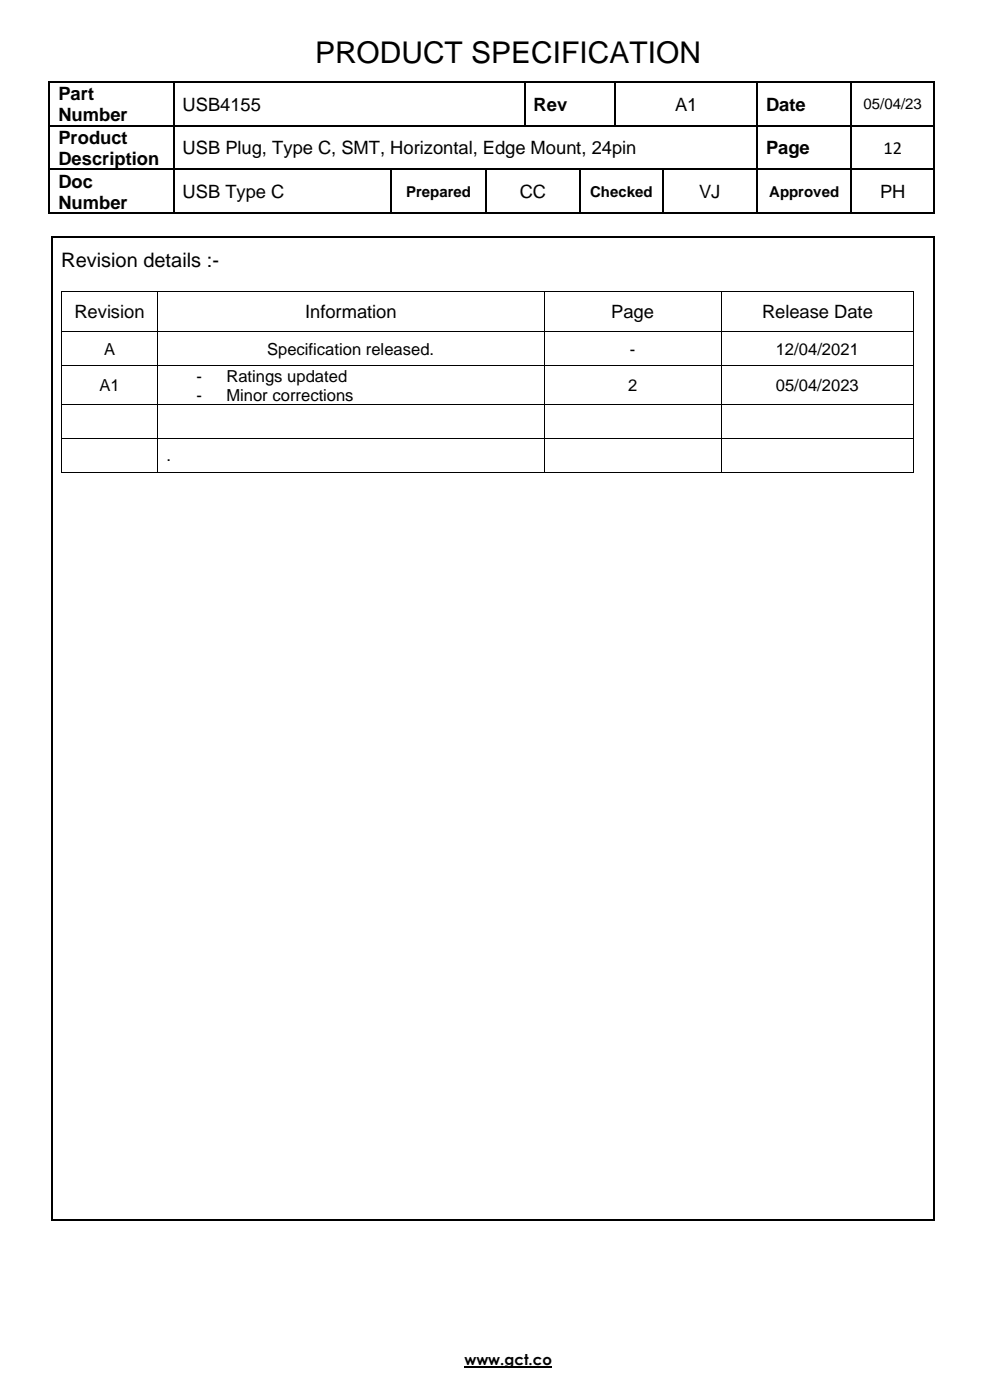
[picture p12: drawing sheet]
<svg xmlns="http://www.w3.org/2000/svg" width="210mm" height="297mm" viewBox="0 0 210 297" stroke-linecap="round" stroke-linejoin="round" font-family="sans-serif">
<defs><g id="words">
<text font-size="6.3" x="66.8" y="13.4">PRODUCT SPECIFICATION</text>
<text font-size="4.2" x="13" y="56.6">Revision details :-</text>
<g font-size="3.9">
<text x="12.4" y="21.2">Part</text>
<text x="38.7" y="23.5">USB4155</text>
<text x="113.2" y="23.5">Rev</text>
<text x="143.2" y="23.5">A1</text>
<text x="162.5" y="23.5">Date</text>
<text x="12.4" y="25.7">Number</text>
<text x="12.4" y="30.5">Product</text>
<text x="12.4" y="35">Description</text>
<text x="38.7" y="32.7">USB Plug, Type C, SMT, Horizontal, Edge Mount, 24pin</text>
<text x="162.5" y="32.7">Page</text>
<text x="187.4" y="32.6">12</text>
<text x="12.4" y="39.8">Doc</text>
<text x="12.4" y="44.2">Number</text>
<text x="38.7" y="42">USB Type C</text>
<text x="110.2" y="42">CC</text>
<text x="148.3" y="42">VJ</text>
<text x="186.6" y="42">PH</text>
<text x="15.8" y="67.5">Revision</text>
<text x="64.7" y="67.5">Information</text>
<text x="129.6" y="67.5">Page</text>
<text x="161.6" y="67.5">Release Date</text>
</g>
<g font-size="3.5">
<text x="22.1" y="75.2">A</text>
<text x="56.7" y="75.2">Specification released.</text>
<text x="133.6" y="75.2">-</text>
<text x="164.5" y="75.2">12/04/2021</text>
<text x="21.1" y="83">A1</text>
<text x="41.7" y="80.9">-</text>
<text x="48" y="80.9">Ratings updated</text>
<text x="133.2" y="83">2</text>
<text x="164.5" y="83">05/04/2023</text>
<text x="41.7" y="85">-</text>
<text x="48" y="85">Minor corrections</text>
<text x="35.3" y="97.9">.</text>
</g>
<g font-size="3.2">
<text x="183.1" y="23.2">05/04/23</text>
<text x="86.1" y="41.7">Prepared</text>
<text x="125.2" y="41.7">Checked</text>
<text x="163.1" y="41.7">Approved</text>
<text x="98.5" y="289.6">www.gct.co</text>
</g>
</g></defs>
<g fill="#000">
<path d="M10.3 17.2h.4v.4h-.4z" fill-rule="evenodd"/>
<path d="M10.3 17.2h.4v.4h-.4z" fill-rule="evenodd"/>
<path d="M36.7 17.2h.3v.4h-.3z" fill-rule="evenodd"/>
<path d="M111.1 17.2h.3v.4h-.3z" fill-rule="evenodd"/>
<path d="M130.4 17.2h.3v.4h-.3z" fill-rule="evenodd"/>
<path d="M160.4 17.2h.3v.4h-.3z" fill-rule="evenodd"/>
<path d="M180.4 17.2h.4v.4h-.4z" fill-rule="evenodd"/>
<path d="M197.9 17.2h.3v.4h-.3z" fill-rule="evenodd"/>
<path d="M197.9 17.2h.3v.4h-.3z" fill-rule="evenodd"/>
<path d="M10.3 26.5h.4v.3h-.4z" fill-rule="evenodd"/>
<path d="M10.3 35.8h.4v.3h-.4z" fill-rule="evenodd"/>
<path d="M36.7 26.5h.3v.3h-.3z" fill-rule="evenodd"/>
<path d="M36.7 35.8h.3v.3h-.3z" fill-rule="evenodd"/>
<path d="M82.9 35.8h.3v.3h-.3z" fill-rule="evenodd"/>
<path d="M102.9 35.8h.3v.3h-.3z" fill-rule="evenodd"/>
<path d="M111.1 26.5h.3v.3h-.3z" fill-rule="evenodd"/>
<path d="M122.9 35.8h.3v.3h-.3z" fill-rule="evenodd"/>
<path d="M130.4 26.5h.3v.3h-.3z" fill-rule="evenodd"/>
<path d="M140.4 35.8h.4v.3h-.4z" fill-rule="evenodd"/>
<path d="M160.4 26.5h.3v.3h-.3z" fill-rule="evenodd"/>
<path d="M160.4 35.8h.3v.3h-.3z" fill-rule="evenodd"/>
<path d="M180.4 26.5h.4v.3h-.4z" fill-rule="evenodd"/>
<path d="M180.4 35.8h.4v.3h-.4z" fill-rule="evenodd"/>
<path d="M197.9 26.5h.3v.3h-.3z" fill-rule="evenodd"/>
<path d="M197.9 35.8h.3v.3h-.3z" fill-rule="evenodd"/>
<path d="M10.3 45.1h.4v.3h-.4z" fill-rule="evenodd"/>
<path d="M10.3 45.1h.4v.3h-.4z" fill-rule="evenodd"/>
<path d="M10.9 50.2h.4v.3h-.4z" fill-rule="evenodd"/>
<path d="M10.9 50.2h.4v.3h-.4z" fill-rule="evenodd"/>
<path d="M36.7 45.1h.3v.3h-.3z" fill-rule="evenodd"/>
<path d="M82.9 45.1h.3v.3h-.3z" fill-rule="evenodd"/>
<path d="M102.9 45.1h.3v.3h-.3z" fill-rule="evenodd"/>
<path d="M122.9 45.1h.3v.3h-.3z" fill-rule="evenodd"/>
<path d="M140.4 45.1h.4v.3h-.4z" fill-rule="evenodd"/>
<path d="M160.4 45.1h.3v.3h-.3z" fill-rule="evenodd"/>
<path d="M180.4 45.1h.4v.3h-.4z" fill-rule="evenodd"/>
<path d="M197.9 45.1h.3v.3h-.3z" fill-rule="evenodd"/>
<path d="M197.9 45.1h.3v.3h-.3z" fill-rule="evenodd"/>
<path d="M197.9 50.2h.3v.3h-.3z" fill-rule="evenodd"/>
<path d="M197.9 50.2h.3v.3h-.3z" fill-rule="evenodd"/>
<path d="M13 61.7h.2v.2h-.2z" fill-rule="evenodd"/>
<path d="M13 61.7h.2v.2h-.2z" fill-rule="evenodd"/>
<path d="M13 70.3h.2v.1h-.2z" fill-rule="evenodd"/>
<path d="M13 77.5h.2v.1h-.2z" fill-rule="evenodd"/>
<path d="M33.3 61.7h.2v.2h-.2z" fill-rule="evenodd"/>
<path d="M33.3 70.3h.2v.1h-.2z" fill-rule="evenodd"/>
<path d="M33.3 77.5h.2v.1h-.2z" fill-rule="evenodd"/>
<path d="M115.4 61.7h.2v.2h-.2z" fill-rule="evenodd"/>
<path d="M115.4 70.3h.2v.1h-.2z" fill-rule="evenodd"/>
<path d="M115.4 77.5h.2v.1h-.2z" fill-rule="evenodd"/>
<path d="M152.9 61.7h.1v.2h-.1z" fill-rule="evenodd"/>
<path d="M152.9 70.3h.1v.1h-.1z" fill-rule="evenodd"/>
<path d="M152.9 77.5h.1v.1h-.1z" fill-rule="evenodd"/>
<path d="M193.8 61.7h.1v.2h-.1z" fill-rule="evenodd"/>
<path d="M193.8 61.7h.1v.2h-.1z" fill-rule="evenodd"/>
<path d="M193.8 70.3h.1v.1h-.1z" fill-rule="evenodd"/>
<path d="M193.8 77.5h.1v.1h-.1z" fill-rule="evenodd"/>
<path d="M13 85.8h.2v.1h-.2z" fill-rule="evenodd"/>
<path d="M13 92.9h.2v.2h-.2z" fill-rule="evenodd"/>
<path d="M33.3 85.8h.2v.1h-.2z" fill-rule="evenodd"/>
<path d="M33.3 92.9h.2v.2h-.2z" fill-rule="evenodd"/>
<path d="M115.4 85.8h.2v.1h-.2z" fill-rule="evenodd"/>
<path d="M115.4 92.9h.2v.2h-.2z" fill-rule="evenodd"/>
<path d="M152.9 85.8h.1v.1h-.1z" fill-rule="evenodd"/>
<path d="M152.9 92.9h.1v.2h-.1z" fill-rule="evenodd"/>
<path d="M193.8 85.8h.1v.1h-.1z" fill-rule="evenodd"/>
<path d="M193.8 92.9h.1v.2h-.1z" fill-rule="evenodd"/>
<path d="M13 100.1h.2v.2h-.2z" fill-rule="evenodd"/>
<path d="M13 100.1h.2v.2h-.2z" fill-rule="evenodd"/>
<path d="M33.3 100.1h.2v.2h-.2z" fill-rule="evenodd"/>
<path d="M115.4 100.1h.2v.2h-.2z" fill-rule="evenodd"/>
<path d="M152.9 100.1h.1v.2h-.1z" fill-rule="evenodd"/>
<path d="M193.8 100.1h.1v.2h-.1z" fill-rule="evenodd"/>
<path d="M193.8 100.1h.1v.2h-.1z" fill-rule="evenodd"/>
<path d="M10.9 258.6h.4v.4h-.4z" fill-rule="evenodd"/>
<path d="M10.9 258.6h.4v.4h-.4z" fill-rule="evenodd"/>
<path d="M197.9 258.6h.3v.4h-.3z" fill-rule="evenodd"/>
<path d="M197.9 258.6h.3v.4h-.3z" fill-rule="evenodd"/>
</g>
<g fill="none" stroke="#000" stroke-width=".34">
<path d="M10.5 17.6v8.9M10.7 17.4h26M36.8 17.6v8.9M37 17.4h74.1M111.3 17.6v8.9M111.4 17.4h19M130.7 17.4h29.7M160.6 17.6v8.9M160.7 17.4h19.7M180.6 17.6v8.9M180.8 17.4h17.1M198.1 17.6v8.9"/>
<path d="M10.5 26.8v9M10.5 36.1v9M10.7 26.7h26M10.7 35.9h26M36.8 26.8v9M36.8 36.1v9M37 26.7h74.1M37 35.9h45.9M83 36.1v9M83.2 35.9h19.7M103 36.1v9M103.2 35.9h19.7"/>
<path d="M111.4 26.7h19M123 36.1v9M123.2 35.9h17.2M130.7 26.7h29.7M140.6 36.1v9M140.8 35.9h19.6M160.6 26.8v9M160.6 36.1v9M160.7 26.7h19.7M160.7 35.9h19.7M180.6 26.8v9M180.6 36.1v9"/>
<path d="M180.8 26.7h17.1M180.8 35.9h17.1M198.1 26.8v9M198.1 36.1v9M10.7 45.3h26M11.1 50.5v208.1M11.3 50.3h186.6M37 45.3h45.9M83.2 45.3h19.7M103.2 45.3h19.7M123.2 45.3h17.2M140.8 45.3h19.6"/>
<path d="M160.7 45.3h19.7M180.8 45.3h17.1M198.1 50.5v208.1M11.3 258.8h186.6"/>
</g>
<path d="M130.5 17.6v8.9" fill="none" stroke="#000" stroke-width=".35"/>
<path d="M98.5 290h18.5" fill="none" stroke="#000" stroke-width=".3"/>
<g fill="none" stroke="#000" stroke-width=".21">
<path d="M13.1 61.9v8.4M13.1 70.4v7.1M13.1 77.6v8.2M13.2 61.8h20.1M13.2 70.4h20.1M13.2 77.6h20.1M33.4 61.9v8.4M33.4 70.4v7.1M33.4 77.6v8.2M33.5 61.8h81.9M33.5 70.4h81.9M33.5 77.6h81.9"/>
<path d="M115.5 61.9v8.4M115.5 70.4v7.1M115.5 77.6v8.2M115.6 61.8h37.3M115.6 70.4h37.3M115.6 77.6h37.3M152.9 61.9v8.4M152.9 70.4v7.1M152.9 77.6v8.2M153 61.8h40.8M153 70.4h40.8M153 77.6h40.8"/>
<path d="M193.8 61.9v8.4M193.8 70.4v7.1M193.8 77.6v8.2M13.1 85.9v7M13.1 93.1v7M13.2 85.9h20.1M13.2 93h20.1M33.4 85.9v7M33.4 93.1v7M33.5 85.9h81.9M33.5 93h81.9M115.5 85.9v7"/>
<path d="M115.5 93.1v7M115.6 85.9h37.3M115.6 93h37.3M152.9 85.9v7M152.9 93.1v7M153 85.9h40.8M153 93h40.8M193.8 85.9v7M193.8 93.1v7M13.2 100.2h20.1M33.5 100.2h81.9M115.6 100.2h37.3"/>
<path d="M153 100.2h40.8"/>
</g>
<use href="#words"/>
</svg>
